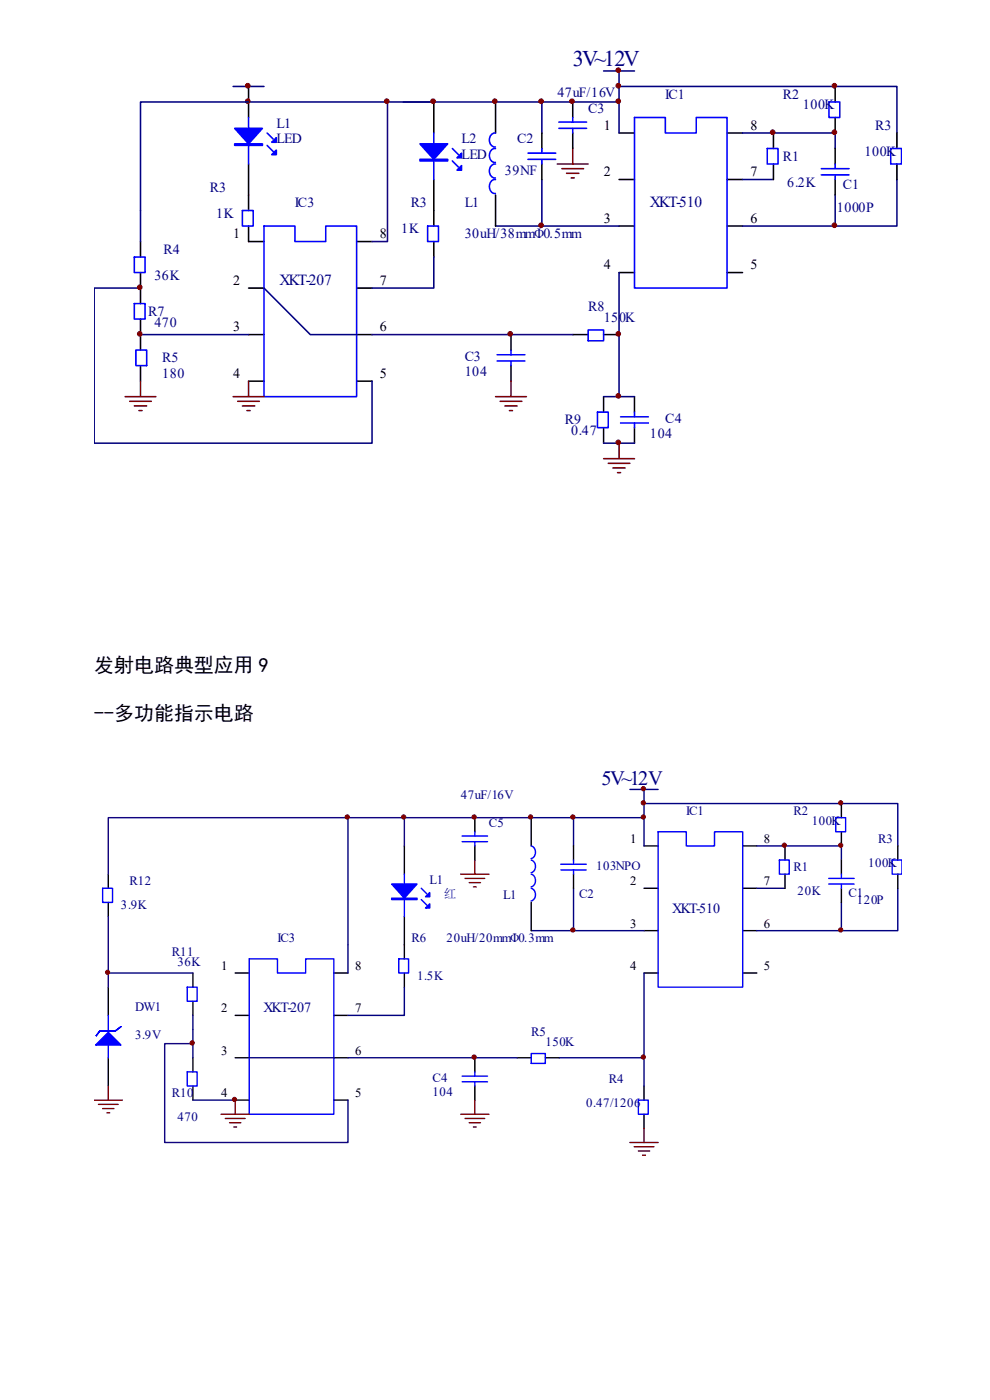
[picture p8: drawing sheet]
<svg xmlns="http://www.w3.org/2000/svg" width="210mm" height="297mm" viewBox="0 0 210 297" stroke-linecap="round" stroke-linejoin="round" font-family="sans-serif">
<defs><g id="words">
<text font-size="4.8" fill="#000080" x="121.5" y="14">3V~12V</text>
<text font-size="4.3" fill="#000080" x="127.6" y="166.5">5V~12V</text>
<g font-size="4.2">
<text x="20" y="142.7">发射电路典型应用 9</text>
<text x="20" y="152.8">--多功能指示电路</text>
</g>
<g font-size="3.3" fill="#000080">
<text x="137.9" y="43.9">XKT-510</text>
<text x="59.3" y="60.4">XKT-207</text>
</g>
<g font-size="3" fill="#000080">
<text x="118.2" y="20.6">47uF/16V</text>
<text x="124.8" y="23.9">C3</text>
<text x="141.1" y="20.9">IC1</text>
<text x="166" y="20.9">R2</text>
<text x="170.3" y="23.2">100K</text>
<text x="58.6" y="27.2">L1</text>
<text x="185.7" y="27.5">R3</text>
<text x="58.6" y="30.4">LED</text>
<text x="97.9" y="30.4">L2</text>
<text x="97.9" y="33.7">LED</text>
<text x="109.7" y="30.4">C2</text>
<text x="166" y="34.1">R1</text>
<text x="183.4" y="33.1">100K</text>
<text x="44.5" y="40.6">R3</text>
<text x="107.1" y="37">39NF</text>
<text x="167" y="39.7">6.2K</text>
<text x="178.8" y="40">C1</text>
<text x="45.8" y="46.3">1K</text>
<text x="62.6" y="43.9">IC3</text>
<text x="87.1" y="43.9">R3</text>
<text x="98.6" y="43.9">L1</text>
<text x="177.5" y="44.9">1000P</text>
<text x="34.7" y="53.8">R4</text>
<text x="85.1" y="49.5">1K</text>
<text x="98.6" y="50.5">30uH/38mmΦ0.5mm</text>
<text x="32.8" y="59.4">36K</text>
<text x="124.8" y="66">R8</text>
<text x="31.5" y="67">R7</text>
<text x="32.8" y="69.3">470</text>
<text x="128.1" y="68.3">150K</text>
<text x="34.4" y="76.8">R5</text>
<text x="98.6" y="76.5">C3</text>
<text x="34.4" y="80.1">180</text>
<text x="98.6" y="79.8">104</text>
<text x="119.8" y="90">R9</text>
<text x="141.1" y="89.7">C4</text>
<text x="121.2" y="92.3">0.47</text>
<text x="137.9" y="93">104</text>
<text x="142.6" y="193.7">XKT-510</text>
<text x="55.9" y="214.7">XKT-207</text>
</g>
<g font-size="3">
<text x="128.1" y="27.5">1</text>
<text x="159.2" y="27.5">8</text>
<text x="128.1" y="37.4">2</text>
<text x="159.2" y="37.4">7</text>
<text x="128.1" y="47.2">3</text>
<text x="159.2" y="47.2">6</text>
<text x="49.4" y="50.5">1</text>
<text x="80.6" y="50.5">8</text>
<text x="128.1" y="57.1">4</text>
<text x="159.2" y="57.1">5</text>
<text x="49.4" y="60.4">2</text>
<text x="80.6" y="60.4">7</text>
<text x="49.4" y="70.3">3</text>
<text x="80.6" y="70.3">6</text>
<text x="49.4" y="80.1">4</text>
<text x="80.6" y="80.1">5</text>
</g>
<g font-size="2.7" fill="#000080">
<text x="97.7" y="169.5">47uF/16V</text>
<text x="145.6" y="172.8">IC1</text>
<text x="168.3" y="172.8">R2</text>
<text x="103.7" y="175.5">C5</text>
<text x="172.2" y="174.9">100K</text>
<text x="186.3" y="178.8">R3</text>
<text x="126.5" y="184.5">103NPO</text>
<text x="168.3" y="184.8">R1</text>
<text x="184.2" y="183.9">100K</text>
<text x="27.5" y="187.8">R12</text>
<text x="91.1" y="187.5">L1</text>
<text x="94.1" y="190.5">红</text>
<text x="106.7" y="190.8">L1</text>
<text x="122.9" y="190.5">C2</text>
<text x="169.2" y="189.9">20K</text>
<text x="180" y="190.2">C1</text>
<text x="181.8" y="191.7">120P</text>
<text x="25.7" y="192.9">3.9K</text>
<text x="36.5" y="202.8">R11</text>
<text x="58.8" y="199.8">IC3</text>
<text x="87.3" y="199.8">R6</text>
<text x="94.7" y="199.8">20uH/20mmΦ0.3mm</text>
<text x="37.6" y="204.9">36K</text>
<text x="88.5" y="207.9">1.5K</text>
<text x="28.7" y="214.5">DW1</text>
<text x="28.7" y="220.5">3.9V</text>
<text x="112.7" y="219.9">R5</text>
<text x="115.7" y="222">150K</text>
<text x="36.5" y="232.8">R10</text>
<text x="91.8" y="229.4">C4</text>
<text x="91.8" y="232.5">104</text>
<text x="129.2" y="229.7">R4</text>
<text x="37.6" y="237.9">470</text>
<text x="124.4" y="234.9">0.47/1206</text>
</g>
<g font-size="2.7">
<text x="133.6" y="178.8">1</text>
<text x="162.1" y="178.8">8</text>
<text x="133.6" y="187.8">2</text>
<text x="162.1" y="187.8">7</text>
<text x="133.6" y="196.8">3</text>
<text x="162.1" y="196.8">6</text>
<text x="46.9" y="205.8">1</text>
<text x="75.3" y="205.8">8</text>
<text x="133.6" y="205.8">4</text>
<text x="162.1" y="205.8">5</text>
<text x="46.9" y="214.8">2</text>
<text x="75.3" y="214.8">7</text>
<text x="46.9" y="223.8">3</text>
<text x="75.3" y="223.8">6</text>
<text x="46.9" y="232.8">4</text>
<text x="75.3" y="232.8">5</text>
</g>
</g></defs>
<g fill="none" stroke="#000" stroke-width=".33">
<path d="M52.7 18.3v6.6M177.2 18.3v3.3M52.7 34.8v9.9M92 21.6v6.6M92 38.1v9.9M105.1 21.6v6.6M114.9 28.2v3.3M114.9 34.8v3.3M121.5 21.6v3.3M121.5 28.2v3.3M131.3 28.2h3.3M131.3 38.1h3.3"/>
<path d="M154.2 28.2h3.3M154.2 38.1h3.3M164.1 28.2v3.3M164.1 34.8v3.3M177.2 24.9v3.3M177.2 31.5v3.3M177.2 38.1v3.3M190.3 28.2v3.3M190.3 34.8v3.3M29.8 51.2v3.3M29.8 57.8v6.6M52.7 48v3.2h3.3"/>
<path d="M75.7 51.2h3.2M92 51.2v3.3M105.1 41.4v6.6M131.3 48h3.3M131.3 57.8h3.3M154.2 48h3.3M154.2 57.8h3.3M29.8 67.7v6.6M29.8 77.6v3.3M52.7 61.1h3.3M52.7 71h3.3M75.7 61.1h3.2"/>
<path d="M75.7 71h3.2M108.4 71v3.3M108.4 77.6v3.3M121.5 71h3.3M128 71h3.3M52.7 80.9h3.3M75.7 80.9h3.2M128 84.1v3.3M128 90.7v3.3M134.6 84.1v3.3M134.6 90.7v3.3"/>
</g>
<g fill="none" stroke="#00f" stroke-width=".33">
<path d="M52.7 24.9v9.9M56.7 30.8l1.3 1.4M56.7 28.2l1.3 1.3M92 28.2v9.9M96 34.1l1.3 1.4M96 31.5l1.3 1.3M105.1 38.1a1.48 1.48 0 0 0-1.3 1.5 1.48 1.48 0 0 0 1.3 1.4M105.1 34.8a1.48 1.48 0 0 0-1.3 1.5 1.48 1.48 0 0 0 1.3 1.5M105.1 31.5a1.48 1.48 0 0 0-1.3 1.5 1.48 1.48 0 0 0 1.3 1.5M105.1 28.2a1.48 1.48 0 0 0-1.3 1.5 1.48 1.48 0 0 0 1.3 1.5M112 33.8h5.9M112 32.5h5.9"/>
<path d="M114.9 31.5v1M114.9 33.8v1M118.6 27.2h5.8M118.6 25.9h5.8M121.5 24.9v1M121.5 27.2v1M134.6 24.9h6.5v3.3h6.6v-3.3h6.5v36.2h-19.6zM162.8 31.5h2.3v3.3h-2.3zM174.2 35.8h5.9M174.2 37.1h5.9M175.9 21.6h2.3v3.3h-2.3zM177.2 34.8v1"/>
<path d="M177.2 37.1v1M189 31.5h2.3v3.3h-2.3zM28.5 54.5h2.3v3.3h-2.3zM51.4 44.7h2.3v3.3h-2.3zM56 48h6.6v3.2h6.5v-3.2h6.6v36.1h-19.7zM90.7 48h2.3v3.2h-2.3zM28.5 64.4h2.3v3.3h-2.3zM28.8 74.3h2.3v3.3h-2.3zM105.5 76.6h5.8M105.5 75.3h5.8M108.4 74.3v1M108.4 76.6v1"/>
<path d="M124.8 70h3.2v2.3h-3.2zM126.7 87.4h2.3v3.3h-2.3zM131.6 89.7h5.9M131.6 88.4h5.9M134.6 87.4v1M134.6 89.7v1"/>
</g>
<g fill="none" stroke="#000080" stroke-width=".33">
<path d="M49.5 18.3h6.5M128 15.1h6.6M131.3 18.3h59v9.9M131.3 15.1v6.5M92 21.6h-62.2v29.6M105.1 21.6h26.2v6.6M114.9 21.6v6.6M114.9 38.1v9.9M157.5 28.2h19.7v3.3M157.5 38.1h6.6M190.3 38.1v9.9h-13.1M92 54.5v6.6h-13.1"/>
<path d="M105.1 48h26.2M131.3 57.8v26.3M177.2 41.4v6.6h-19.7M29.8 61.1h-9.8v32.9h58.9v-13.1M29.8 71h22.9M56 61.1l9.8 9.9h9.9M128 84.1h6.6M128 94h6.6"/>
</g>
<g fill="none" stroke="#800000" stroke-width=".33">
<path d="M118.2 34.8h6.6M119.2 35.8h4.6M120.2 36.8h2.6M121.2 37.8h.6M121.5 31.5v3.3M26.5 84.1h6.6M27.5 85.1h4.6M28.5 86.1h2.6M29.5 87.1h.6M29.8 80.9v3.2M49.5 84.1h6.5M50.4 85.1h4.6"/>
<path d="M51.4 86.1h2.6M52.4 87.1h.7M52.7 80.9v3.2M105.1 84.1h6.6M106.1 85.1h4.6M107.1 86.1h2.6M108.1 87.1h.6M108.4 80.9v3.2M128 97.3h6.6M129 98.3h4.6M130 99.3h2.6M131.3 94v3.3"/>
<path d="M131 100.3h.6"/>
</g>
<g fill="#00f" stroke="#00f" stroke-width=".33">
<path d="M49.8 27.2h5.9l-3 3.3z"/>
<path d="M58.6 31.8v1h-1z"/>
<path d="M58.6 29.2v1h-1z"/>
<path d="M89.1 30.5h5.9l-3 3.3z"/>
<path d="M97.9 35.1v1h-1z"/>
<path d="M97.9 32.5v1h-1z"/>
<path d="M49.8 30.5h5.9v.3h-5.9z" fill-rule="evenodd"/>
<path d="M89.1 33.8h5.9v.3h-5.9z" fill-rule="evenodd"/>
</g>
<g fill="#800000" stroke="#800000" stroke-width=".21">
<circle cx="52.6" cy="21.5" r=".49"/>
<circle cx="131.2" cy="21.5" r=".49"/>
<circle cx="114.8" cy="47.8" r=".49"/>
<circle cx="114.8" cy="21.5" r=".49"/>
<circle cx="131.2" cy="14.9" r=".49"/>
<circle cx="177" cy="28" r=".49"/>
<circle cx="177" cy="47.8" r=".49"/>
<circle cx="131.2" cy="18.2" r=".49"/>
<circle cx="163.9" cy="28" r=".49"/>
<circle cx="177" cy="18.2" r=".49"/>
<circle cx="131.2" cy="93.9" r=".49"/>
<circle cx="131.2" cy="84" r=".49"/>
<circle cx="131.2" cy="70.8" r=".49"/>
<circle cx="105" cy="21.5" r=".49"/>
<circle cx="121.3" cy="21.5" r=".49"/>
<circle cx="29.6" cy="70.8" r=".49"/>
<circle cx="29.6" cy="61" r=".49"/>
<circle cx="52.6" cy="18.2" r=".49"/>
<circle cx="91.9" cy="21.5" r=".49"/>
<circle cx="82" cy="21.5" r=".49"/>
<circle cx="108.2" cy="70.8" r=".49"/>
<circle cx="136.5" cy="173.3" r=".45"/>
<circle cx="121.5" cy="197.3" r=".45"/>
<circle cx="121.5" cy="173.3" r=".45"/>
<circle cx="136.5" cy="167.3" r=".45"/>
<circle cx="178.3" cy="179.3" r=".45"/>
<circle cx="178.3" cy="197.3" r=".45"/>
<circle cx="136.5" cy="170.3" r=".45"/>
<circle cx="166.4" cy="179.3" r=".45"/>
<circle cx="178.3" cy="170.3" r=".45"/>
<circle cx="136.5" cy="224.3" r=".45"/>
<circle cx="100.6" cy="224.3" r=".45"/>
<circle cx="22.8" cy="206.3" r=".45"/>
<circle cx="49.7" cy="233.2" r=".45"/>
<circle cx="40.8" cy="221.3" r=".45"/>
<circle cx="112.5" cy="173.3" r=".45"/>
<circle cx="85.6" cy="173.3" r=".45"/>
<circle cx="73.7" cy="173.3" r=".45"/>
<circle cx="100.6" cy="173.3" r=".45"/>
</g>
<path d="M82.2 21.6v29.6h-3.3M85.5 21.6h19.6M78.9 71h42.6" fill="none" stroke="#11037f" stroke-width=".33"/>
<g fill="none" stroke="#000" stroke-width=".3">
<path d="M85.8 179.5v6M100.7 173.5v3M100.7 179.5v3M112.7 173.5v6M121.7 179.5v3M136.6 179.5h3M157.6 179.5h2.9M166.5 179.5v3M178.5 170.5v3M178.5 176.5v3M190.5 179.5v3M23 185.5v2.9"/>
<path d="M23 191.4v3M85.8 194.4v9M112.7 191.4v6M121.7 185.5v2.9M136.6 188.4h3M136.6 197.4h3M157.6 188.4h2.9M157.6 197.4h2.9M166.5 185.5v2.9M178.5 182.5v3M178.5 188.4v3M190.5 185.5v2.9"/>
<path d="M23 209.4v6M40.9 206.4v3M40.9 212.4v3M49.9 206.4h3M49.9 215.4h3M70.8 206.4h3M70.8 215.4h3M85.8 206.4v3M136.6 206.4h3M157.6 206.4h2.9M23 224.4v6M40.9 224.4v3"/>
<path d="M40.9 230.4v3M49.9 224.4h3M49.9 233.4h3M70.8 224.4h3M70.8 233.4h3M100.7 224.4v3M100.7 230.4v3M109.7 224.4h3M115.7 224.4h3M136.6 230.4v3M136.6 236.4v3"/>
</g>
<g fill="none" stroke="#00f" stroke-width=".3">
<path d="M98 178.6h5.4M98 177.4h5.4M100.7 176.5v.9M100.7 178.6v.9M112.7 179.5a1.44 1.44 0 0 1 .9 1.3 1.44 1.44 0 0 1-.9 1.3M139.6 176.5h6v3h6v-3h6v32.9h-18zM177.3 173.5h2.1v3h-2.1zM21.8 188.4h2.1v3h-2.1zM85.8 185.5v8.9M89.4 190.8l1.2 1.2M89.4 188.4l1.2 1.2M112.7 188.5a1.44 1.44 0 0 1 .9 1.3 1.44 1.44 0 0 1-.9 1.3"/>
<path d="M112.7 185.5a1.44 1.44 0 0 1 .9 1.3 1.44 1.44 0 0 1-.9 1.3M112.7 182.5a1.44 1.44 0 0 1 .9 1.3 1.44 1.44 0 0 1-.9 1.3M119 184.6h5.4M119 183.4h5.4M121.7 182.5v.9M121.7 184.6v.9M165.3 182.5h2.1v3h-2.1zM175.8 186.4h5.4M175.8 187.6h5.4M178.5 185.5v.9M178.5 187.6v.8M191.3 182.5h-2v3h2"/>
<path d="M23 215.4v9M39.7 209.4h2.1v3h-2.1zM52.9 203.4h6v3h5.9v-3h6v33h-17.9zM84.6 203.4h2.1v3h-2.1zM39.7 227.4h2.1v3h-2.1zM98 229.5h5.4M98 228.3h5.4M100.7 227.4v.9M100.7 229.5v.9M112.7 223.5h3v2.1h-3zM135.4 233.4h2.1v3h-2.1z"/>
</g>
<g fill="none" stroke="#000080" stroke-width=".3">
<path d="M112.7 173.5h23.9v6M121.7 173.5v6M133.6 167.5h6M136.6 170.5h53.9v9M136.6 167.5v6M160.5 179.5h18v3M112.7 197.4h23.9M121.7 188.4v9M160.5 188.4h6M178.5 191.4v6h-18M190.5 188.4v9h-12M73.8 200.4v6"/>
<path d="M85.8 209.4v6h-12M136.6 206.4v24M100.7 224.4h9M118.7 224.4h17.9"/>
</g>
<g fill="none" stroke="#800000" stroke-width=".3">
<path d="M97.7 185.5h6M98.6 186.4h4.2M99.5 187.3h2.4M100.4 188.2h.6M100.7 182.5v3M20 233.4h6M20.9 234.3h4.2M21.8 235.2h2.4M22.7 236.1h.6M23 230.4v3M46.9 236.4h6M47.8 237.3h4.2"/>
<path d="M48.7 238.2h2.4M49.6 239.1h.6M49.9 233.4v3M97.7 236.4h6M98.6 237.3h4.2M99.5 238.2h2.4M100.4 239.1h.6M100.7 233.4v3M136.6 239.4v3M133.6 242.4h6M134.5 243.3h4.2M135.4 244.2h2.4"/>
<path d="M136.3 245.1h.6"/>
</g>
<g fill="#00f" stroke="#00f" stroke-width=".3">
<path d="M83.1 187.6h5.4l-2.7 2.9z"/>
<path d="M90.3 192.6l.9-.9v.9z"/>
<path d="M90.3 190.2l.9-.9v.9z"/>
<path d="M23 219l2.7 2.7h-5.4z"/>
<path d="M83.1 190.5h5.4v.3h-5.4z" fill-rule="evenodd"/>
<path d="M21.2 218.7h3.3l1.2-.9-1.2 .9h-3.3l-.9 1.2z" fill-rule="evenodd"/>
</g>
<path d="M73.8 173.5v26.9M85.8 173.5v6M112.7 173.5h-89.7v12M23 194.4v15M23 206.4h17.9M40.9 215.4v9M40.9 221.4h-6v21h38.9v-9M40.9 233.4h9M52.9 224.4h17.9M73.8 224.4h26.9" fill="none" stroke="#11037f" stroke-width=".3"/>
<use href="#words"/>
</svg>
